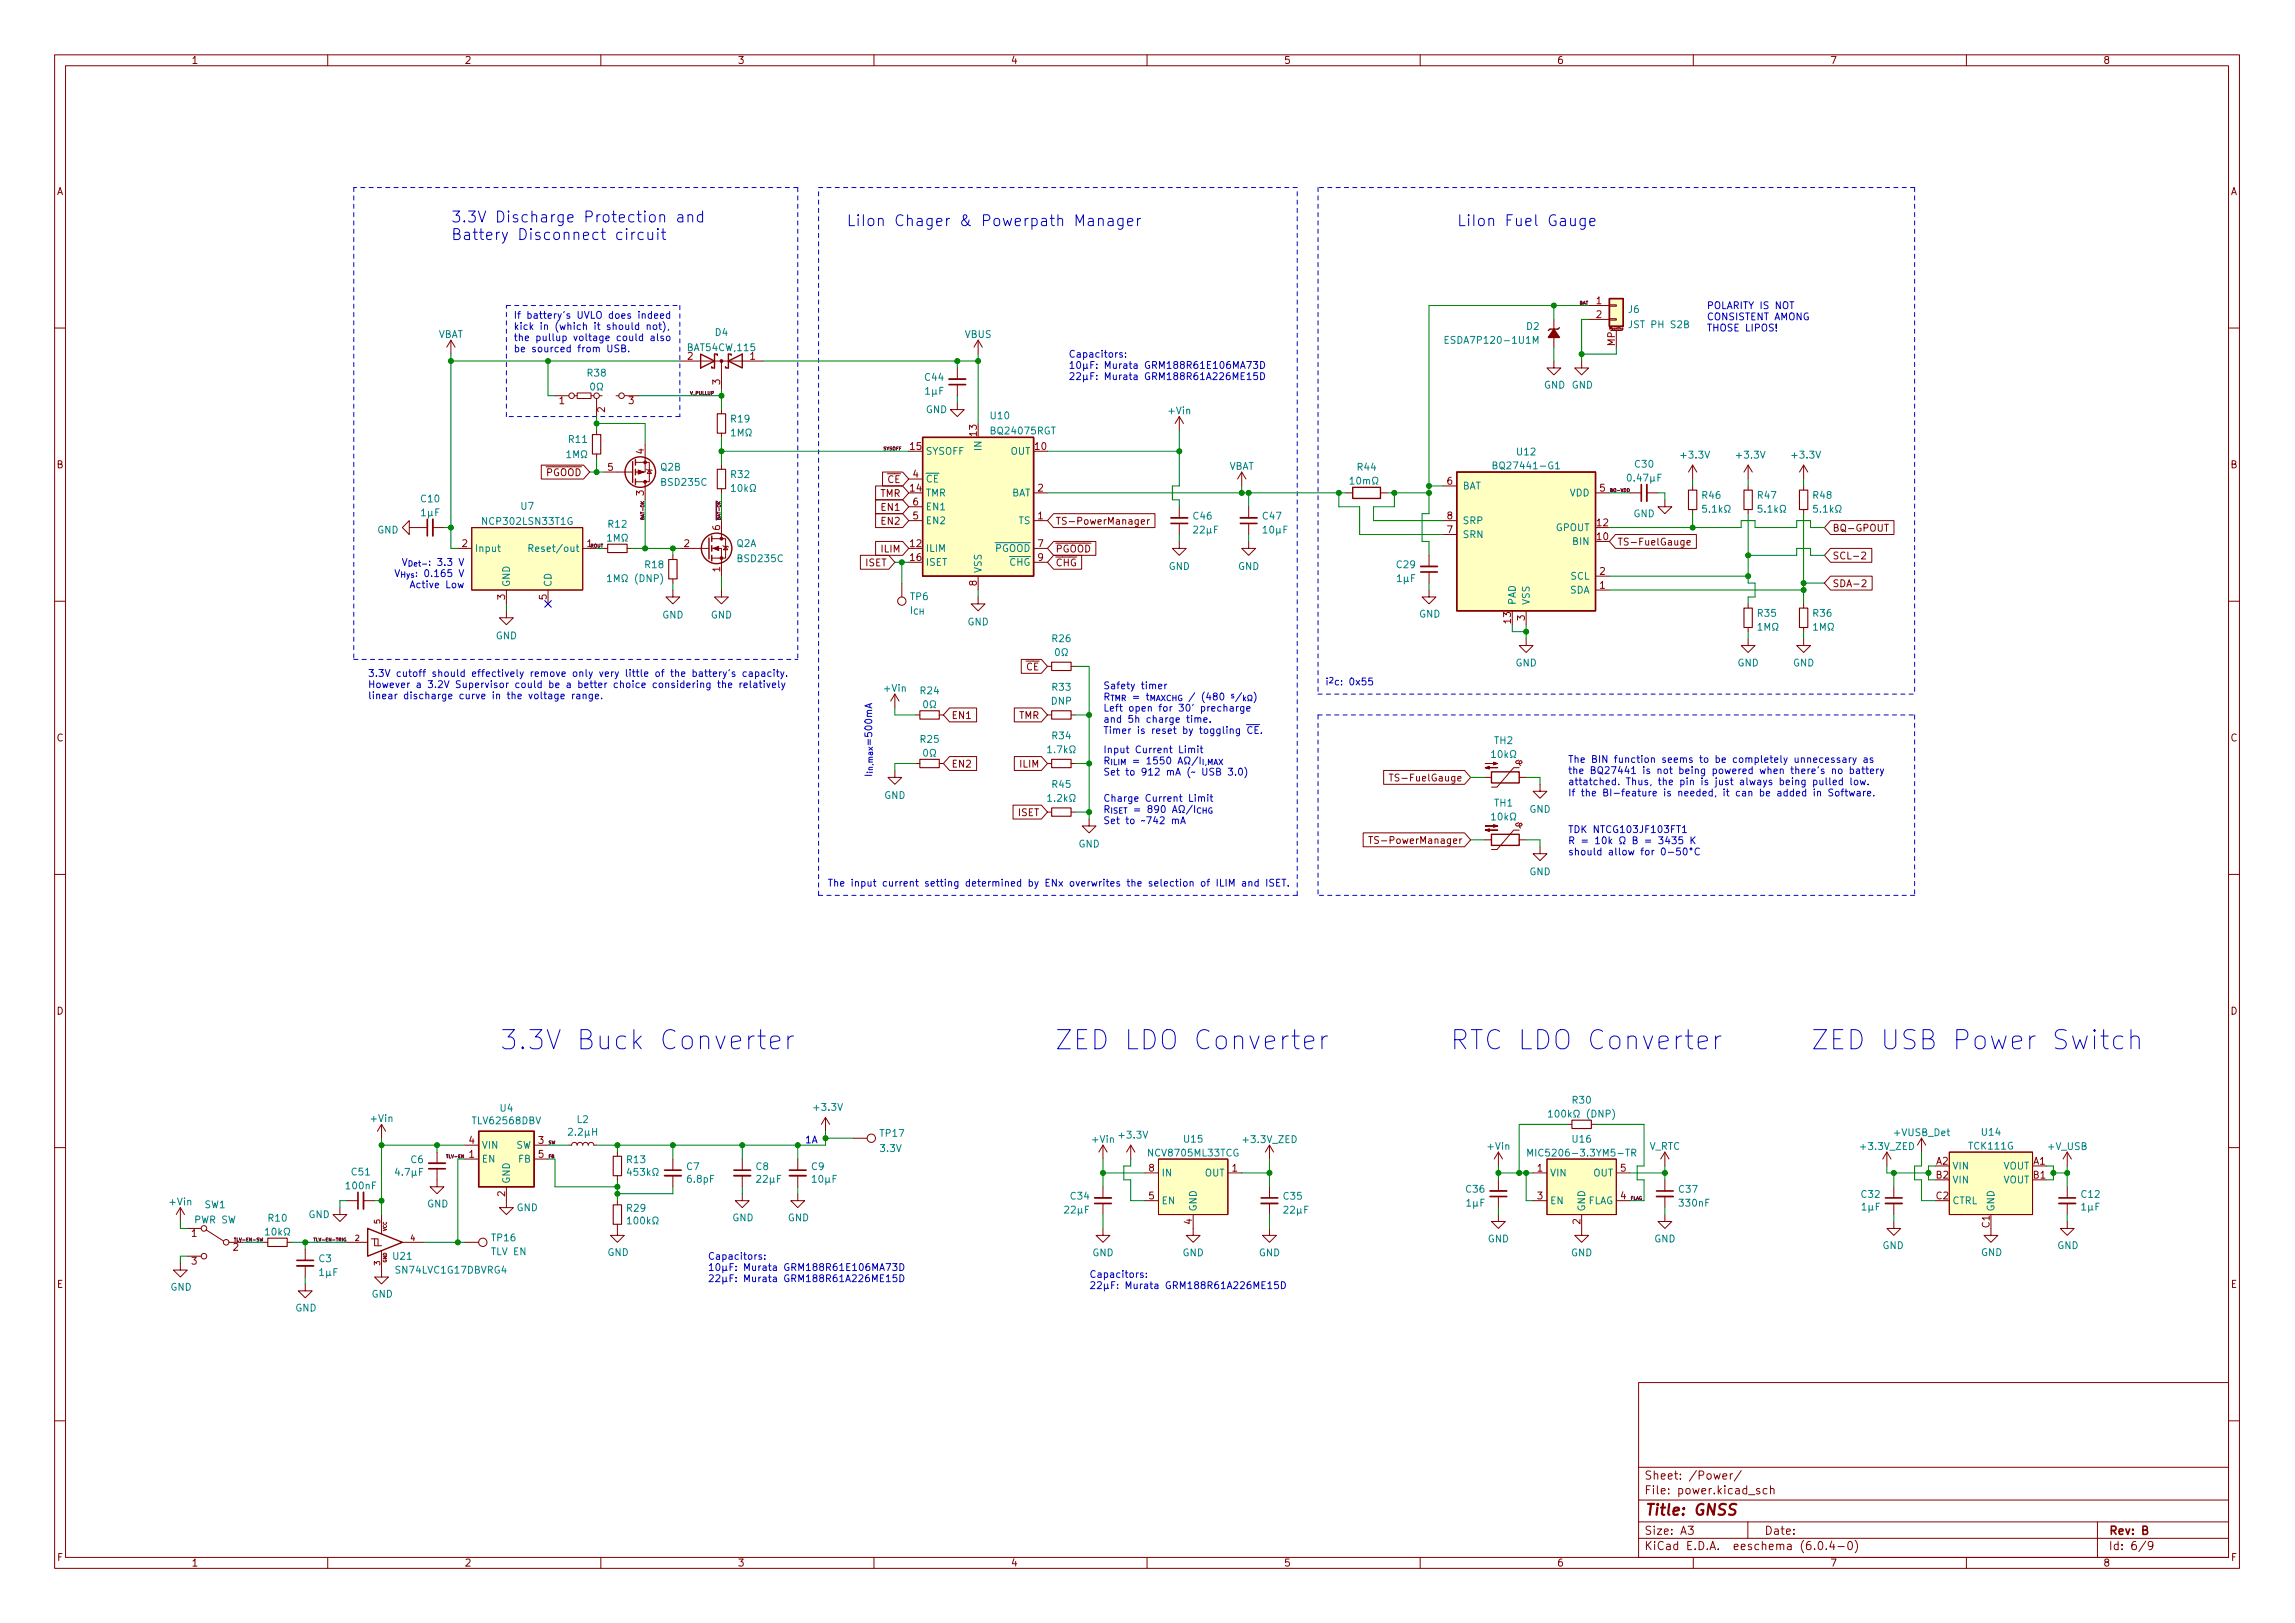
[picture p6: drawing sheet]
<svg xmlns="http://www.w3.org/2000/svg" width="420mm" height="297mm" viewBox="0 0 420 297" stroke-linecap="round" stroke-linejoin="round" font-family="sans-serif">
<defs><g id="words">
<g font-size="4.9" fill="#0000c2">
<text x="91.4" y="192.1">3.3V Buck Converter</text>
<text x="193" y="192.1">ZED LDO Converter</text>
<text x="265.4" y="192.1">RTC LDO Converter</text>
<text x="331.5" y="192.1">ZED USB Power Switch</text>
</g>
<g font-size="2.8" fill="#0000c2">
<text x="82.5" y="40.7">3.3V Discharge Protection and</text>
<text x="154.9" y="41.4">LiIon Chager &amp; Powerpath Manager</text>
<text x="266.7" y="41.4">LiIon Fuel Gauge</text>
<text x="82.5" y="43.9">Battery Disconnect circuit</text>
</g>
<text font-size="2.8" fill="#840000" x="301" y="277.3">Title: GNSS</text>
<g font-size="2.1" fill="#840000">
<text x="301" y="273.5">File: power.kicad_sch</text>
<text x="301" y="270.8">Sheet: /Power/</text>
<text x="301" y="280.9">Size: A3</text>
<text x="323" y="280.9">Date:</text>
<text x="386" y="280.9">Rev: B</text>
<text x="301" y="283.7">KiCad E.D.A. eeschema (6.0.4-0)</text>
<text x="386" y="283.7">Id: 6/9</text>
</g>
<g font-size="1.8" fill="#840000">
<text x="35" y="11.7">1</text>
<text x="85" y="11.7">2</text>
<text x="135" y="11.7">3</text>
<text x="185" y="11.7">4</text>
<text x="235" y="11.7">5</text>
<text x="285" y="11.7">6</text>
<text x="335" y="11.7">7</text>
<text x="385" y="11.7">8</text>
<text x="10.3" y="35.7">A</text>
<text x="408.3" y="35.7">A</text>
<text x="292.2" y="55.7">1</text>
<text x="292.2" y="58.2">2</text>
<text x="125.9" y="65.8">2</text>
<text x="137.3" y="65.8">1</text>
<text x="295.7" y="63.3" transform="rotate(-90 295.7 63.3)">MP</text>
<text x="131.8" y="70.4" transform="rotate(-90 131.8 70.4)">3</text>
<text x="102.4" y="74">1</text>
<text x="110.7" y="75.5" transform="rotate(-90 110.7 75.5)">2</text>
<text x="115.1" y="74">3</text>
<text x="117.9" y="83.1" transform="rotate(-90 117.9 83.1)">4</text>
<text x="166.7" y="82.3">15</text>
<text x="178.8" y="79.8" transform="rotate(-90 178.8 79.8)">13</text>
<text x="189.5" y="82.3">10</text>
<text x="10.3" y="85.7">B</text>
<text x="98.6" y="87.1">~{PGOOD}</text>
<text x="111.3" y="86.1">5</text>
<text x="161.1" y="88.4">~{CE}</text>
<text x="166.7" y="90">14</text>
<text x="167.1" y="87.4">4</text>
<text x="190" y="90">2</text>
<text x="264.9" y="88.7">6</text>
<text x="292.9" y="90">5</text>
<text x="408.3" y="85.7">B</text>
<text x="117.9" y="90.7" transform="rotate(-90 117.9 90.7)">3</text>
<text x="161.1" y="90.9">TMR</text>
<text x="161.5" y="93.5">EN1</text>
<text x="167.1" y="95">5</text>
<text x="167.1" y="92.5">6</text>
<text x="190" y="95">1</text>
<text x="264.9" y="95">8</text>
<text x="84.6" y="100.1">2</text>
<text x="125.2" y="100.1">2</text>
<text x="131.8" y="97" transform="rotate(-90 131.8 97)">6</text>
<text x="161.4" y="101.1">ILIM</text>
<text x="161.5" y="96">EN2</text>
<text x="166.7" y="100.1">12</text>
<text x="190" y="100.1">7</text>
<text x="193.2" y="96">TS-PowerManager</text>
<text x="193.2" y="101.1">~{PGOOD}</text>
<text x="264.9" y="97.6">7</text>
<text x="292.4" y="98.8">10</text>
<text x="292.4" y="96.3">12</text>
<text x="296.1" y="99.8">TS-FuelGauge</text>
<text x="335.4" y="97.3">BQ-GPOUT</text>
<text x="131.8" y="104.7" transform="rotate(-90 131.8 104.7)">1</text>
<text x="158.5" y="103.6">ISET</text>
<text x="166.7" y="102.7">16</text>
<text x="178.8" y="107.2" transform="rotate(-90 178.8 107.2)">8</text>
<text x="190" y="102.7">9</text>
<text x="193.2" y="103.6">~{CHG}</text>
<text x="292.9" y="107.7">1</text>
<text x="292.9" y="105.2">2</text>
<text x="335.4" y="107.4">SDA-2</text>
<text x="335.4" y="102.4">SCL-2</text>
<text x="92.5" y="109.7" transform="rotate(-90 92.5 109.7)">3</text>
<text x="100.1" y="109.7" transform="rotate(-90 100.1 109.7)">5</text>
<text x="279.1" y="113.6" transform="rotate(-90 279.1 113.6)">3</text>
<text x="276.6" y="114.1" transform="rotate(-90 276.6 114.1)">13</text>
<text x="186.5" y="122.7">~{CE}</text>
<text x="174.1" y="131.6">EN1</text>
<text x="186.5" y="131.6">TMR</text>
<text x="10.3" y="135.7">C</text>
<text x="408.3" y="135.7">C</text>
<text x="174.1" y="140.5">EN2</text>
<text x="186.8" y="140.5">ILIM</text>
<text x="255.8" y="143">TS-FuelGauge</text>
<text x="186.4" y="149.4">ISET</text>
<text x="252.4" y="154.4">TS-PowerManager</text>
<text x="10.3" y="185.7">D</text>
<text x="408.3" y="185.7">D</text>
<text x="85.9" y="209.3">4</text>
<text x="98.6" y="209.3">3</text>
<text x="85.9" y="211.9">1</text>
<text x="98.6" y="211.9">5</text>
<text x="210.3" y="214.4">8</text>
<text x="225.6" y="214.4">1</text>
<text x="281.4" y="214.4">1</text>
<text x="296.7" y="214.4">5</text>
<text x="354.5" y="213.1">A2</text>
<text x="354.5" y="215.7">B2</text>
<text x="372.2" y="213.1">A1</text>
<text x="372.2" y="215.7">B1</text>
<text x="92.5" y="219" transform="rotate(-90 92.5 219)">2</text>
<text x="138.7" y="216.4">þÿ 2 2 µ F</text>
<text x="210.3" y="219.5">5</text>
<text x="281.4" y="219.5">3</text>
<text x="296.7" y="219.5">4</text>
<text x="354.5" y="219.5">C2</text>
<text x="35.1" y="226.4">1</text>
<text x="218.2" y="224" transform="rotate(-90 218.2 224)">4</text>
<text x="289.3" y="224" transform="rotate(-90 289.3 224)">2</text>
<text x="364.2" y="224.7" transform="rotate(-90 364.2 224.7)">C1</text>
<text x="35.1" y="231.4">3</text>
<text x="42.7" y="228.9">2</text>
<text x="10.4" y="235.7">E</text>
<text x="408.4" y="235.7">E</text>
<text x="10.4" y="285.7">F</text>
<text x="35" y="286.7">1</text>
<text x="85" y="286.7">2</text>
<text x="135" y="286.7">3</text>
<text x="185" y="286.7">4</text>
<text x="235" y="286.7">5</text>
<text x="285" y="286.7">6</text>
<text x="335" y="286.7">7</text>
<text x="385" y="286.7">8</text>
<text x="408.4" y="285.7">F</text>
</g>
<g font-size="1.8" fill="#0000c2">
<text x="94" y="58.3">If battery's UVLO does indeed</text>
<text x="312.4" y="56.6">POLARITY IS NOT</text>
<text x="312.4" y="58.6">CONSISTENT AMONG</text>
<text x="94" y="60.4">kick in (which it should not),</text>
<text x="94" y="62.4">the pullup voltage could also</text>
<text x="94" y="64.5">be sourced from USB.</text>
<text x="195.6" y="65.4">Capacitors:</text>
<text x="312.4" y="60.6">THOSE LIPOS!</text>
<text x="195.6" y="67.5">þÿ 1 0 µ F :</text>
<text x="195.6" y="69.5">þÿ 2 2 µ F :</text>
<text x="205.9" y="67.5">M u r a t a</text>
<text x="205.9" y="69.5">M u r a t a</text>
<text x="215.3" y="67.5">G R M 1 8 8 R 6 1 E 1 0 6 M A 7 3 D</text>
<text x="215.3" y="69.5">G R M 1 8 8 R 6 1 A 2 2 6 M E 1 5 D</text>
<text x="71.1" y="105.6">V_{Hys}: 0.165 V</text>
<text x="72.9" y="103.5">V_{Det-}: 3.3 V</text>
<text x="75.8" y="107.6">Active Low</text>
<text x="67.3" y="123.9">3.3V cutoff should effectively remove only very little of the battery's capacity.</text>
<text x="67.3" y="125.9">However a 3.2V Supervisor could be a better choice considering the relatively</text>
<text x="242.6" y="125.4">i^{2}c: 0x55</text>
<text x="67.3" y="128">linear discharge curve in the voltage range.</text>
<text x="201.9" y="126.1">Safety timer</text>
<text x="201.9" y="128.2">þÿ R _ { T M R }</text>
<text x="201.9" y="130.2">Left open for 30' precharge</text>
<text x="216" y="128.2">=</text>
<text x="218.5" y="128.2">t _ { M A X C H G }</text>
<text x="192.6" y="137.8">þÿ 1 . 7 k © Input Current Limit</text>
<text x="201.9" y="132.3">and 5h charge time.</text>
<text x="201.9" y="134.3">Timer is reset by toggling ~{CE}.</text>
<text x="159.7" y="142.3" transform="rotate(-90 159.7 142.3)">I_{in,max}=500mA</text>
<text x="201.9" y="139.9">þÿ R _ { I L I M }</text>
<text x="201.9" y="141.9">Set to 912 mA (~ USB 3.0)</text>
<text x="216.1" y="139.9">=</text>
<text x="218.6" y="139.9">1 5 5 0</text>
<text x="287" y="139.6">The BIN function seems to be completely unnecessary as</text>
<text x="287" y="141.6">the BQ27441 is not being powered when there's no battery</text>
<text x="287" y="143.7">attatched. Thus, the pin is just always being pulled low.</text>
<text x="192.6" y="146.7">þÿ 1 . 2 k © Charge Current Limit</text>
<text x="201.9" y="148.8">þÿ R _ { I S E T }</text>
<text x="219.1" y="148.8">8 9 0</text>
<text x="287" y="145.7">If the BI-feature is needed, it can be added in Software.</text>
<text x="201.9" y="150.8">Set to ~742 mA</text>
<text x="287" y="152.4">TDK NTCG103JF103FT1</text>
<text x="287" y="154.5">þÿ R</text>
<text x="292.1" y="154.5">=</text>
<text x="294.6" y="154.5">1 0 k</text>
<text x="302.7" y="154.5">B</text>
<text x="305.4" y="154.5">=</text>
<text x="307.9" y="154.5">3 4 3 5</text>
<text x="287" y="156.5">þÿ s h o u l d</text>
<text x="298.5" y="156.5">a l l o w</text>
<text x="306" y="156.5">f o r</text>
<text x="163.5" y="162.2">The input current setting determined by ENx overwrites the selection of ILIM and ISET.</text>
<text x="147.3" y="209.2">1A</text>
<text x="129.5" y="230.5">Capacitors:</text>
<text x="129.5" y="232.6">þÿ 1 0 µ F :</text>
<text x="139.9" y="232.6">M u r a t a</text>
<text x="149.3" y="232.6">G R M 1 8 8 R 6 1 E 1 0 6 M A 7 3 D</text>
<text x="199.4" y="233.9">Capacitors:</text>
<text x="129.5" y="234.6">þÿ 2 2 µ F :</text>
<text x="139.9" y="234.6">M u r a t a</text>
<text x="149.3" y="234.6">G R M 1 8 8 R 6 1 A 2 2 6 M E 1 5 D</text>
<text x="199.4" y="235.9">þÿ 2 2 µ F :</text>
<text x="209.7" y="235.9">M u r a t a</text>
<text x="219.2" y="235.9">G R M 1 8 8 R 6 1 A 2 2 6 M E 1 5 D</text>
</g>
<g font-size="1.8" fill="#008484">
<text x="298.1" y="57.3">J6</text>
<text x="80.1" y="61.8">VBAT</text>
<text x="126.1" y="64.3">BAT54CW,115</text>
<text x="130.9" y="61.5">D4</text>
<text x="176.6" y="61.8">VBUS</text>
<text x="265.4" y="62.9">ESDA7P120-1U1M</text>
<text x="279.5" y="60.4">D2</text>
<text x="298.6" y="60">JST PH S2B</text>
<text x="107.6" y="68.9">R38</text>
<text x="108.7" y="71.4">þÿ 0 ©</text>
<text x="169.4" y="69.7">C44</text>
<text x="282.6" y="71.1">GND GND</text>
<text x="133.9" y="77.3">R19</text>
<text x="169.5" y="72.2">þÿ 1 µ F</text>
<text x="169.5" y="75.6">GND</text>
<text x="181.4" y="76.7">U10</text>
<text x="214" y="75.8">+Vin</text>
<text x="104.2" y="81">R11</text>
<text x="104.4" y="83.8">þÿ 1 M ©</text>
<text x="169.4" y="83.2">SYSOFF</text>
<text x="179.7" y="82.3" transform="rotate(-90 179.7 82.3)">IN</text>
<text x="181.6" y="79.5">BQ24075RGT</text>
<text x="185" y="83.2">OUT</text>
<text x="277.8" y="83.3">U12</text>
<text x="307.9" y="83.9">+3.3V</text>
<text x="318.1" y="83.9">+3.3V</text>
<text x="328.2" y="83.9">+3.3V</text>
<text x="120.9" y="86.1">Q2B</text>
<text x="121.2" y="88.9">BSD235C</text>
<text x="133.9" y="87.5">R32</text>
<text x="169.4" y="88.3">~{CE}</text>
<text x="224.9" y="86">VBAT</text>
<text x="248.2" y="88.7">þÿ 1 0 m ©</text>
<text x="248.6" y="86.1">R44</text>
<text x="267.7" y="89.6">BAT</text>
<text x="274.1" y="85.9">BQ27441-G1</text>
<text x="298.2" y="88.1">þÿ 0 . 4 7 µ F</text>
<text x="299.4" y="85.6">C30</text>
<text x="77.1" y="91.9">C10</text>
<text x="77.2" y="94.5">þÿ 1 µ F</text>
<text x="95.4" y="93.3">U7</text>
<text x="134.6" y="90">þÿ 1 0 k ©</text>
<text x="169.4" y="90.8">TMR</text>
<text x="169.4" y="95.9">EN2</text>
<text x="169.4" y="93.4">EN1</text>
<text x="185.1" y="90.8">BAT</text>
<text x="186.5" y="95.9">TS</text>
<text x="218.5" y="95.1">C46</text>
<text x="231.2" y="95.1">C47</text>
<text x="267.7" y="95.9">SRP</text>
<text x="287.4" y="90.8">VDD</text>
<text x="299" y="94.7">GND</text>
<text x="311.7" y="91.3">R46</text>
<text x="312.5" y="93.8">þÿ 5 . 1 k © þÿ 5 . 1 k © þÿ 5 . 1 k ©</text>
<text x="321.8" y="91.3">R47</text>
<text x="332" y="91.3">R48</text>
<text x="69" y="97.6">GND</text>
<text x="86.9" y="101">Input</text>
<text x="88.7" y="96.1">NCP302LSN33T1G</text>
<text x="98.1" y="101">Reset/out</text>
<text x="111.4" y="96.6">R12</text>
<text x="134.8" y="100.1">Q2A</text>
<text x="169.4" y="101">ILIM</text>
<text x="180.8" y="101">~{PGOOD}</text>
<text x="218.7" y="97.6">þÿ 2 2 µ F</text>
<text x="231.4" y="97.6">þÿ 1 0 µ F</text>
<text x="267.7" y="98.5">SRN</text>
<text x="284.8" y="97.2">GPOUT</text>
<text x="288" y="99.7">BIN</text>
<text x="93.3" y="107.5" transform="rotate(-90 93.3 107.5)">GND</text>
<text x="101" y="107.5" transform="rotate(-90 101 107.5)">CD</text>
<text x="112.4" y="106.5">þÿ 1 M ©</text>
<text x="118.1" y="104">R18</text>
<text x="135.2" y="102.9">BSD235C</text>
<text x="169.4" y="103.5">ISET</text>
<text x="179.7" y="104.9" transform="rotate(-90 179.7 104.9)">VSS</text>
<text x="183.4" y="103.5">~{CHG}</text>
<text x="213.9" y="104.3">GND</text>
<text x="226.6" y="104.3">GND</text>
<text x="255.8" y="104">C29</text>
<text x="255.8" y="106.5">þÿ 1 µ F</text>
<text x="287.5" y="106.1">SCL</text>
<text x="121.2" y="113.2">GND</text>
<text x="130.1" y="113.2">GND</text>
<text x="165.2" y="112.4">I_{CH}</text>
<text x="166.7" y="109.8">TP6</text>
<text x="259.8" y="113">GND</text>
<text x="277.5" y="110.8" transform="rotate(-90 277.5 110.8)">PAD</text>
<text x="280" y="110.8" transform="rotate(-90 280 110.8)">VSS</text>
<text x="287.4" y="108.6">SDA</text>
<text x="321.8" y="112.9">R35</text>
<text x="332" y="112.9">R36</text>
<text x="90.7" y="117">GND</text>
<text x="177.1" y="114.5">GND</text>
<text x="192.7" y="117.5">R26</text>
<text x="277.4" y="122">GND</text>
<text x="318.1" y="122">GND</text>
<text x="328.2" y="122">GND</text>
<text x="161.9" y="126.6">+Vin</text>
<text x="168.6" y="127">R24</text>
<text x="192.4" y="128.9">DNP</text>
<text x="192.7" y="126.4">R33</text>
<text x="168.6" y="135.9">R25</text>
<text x="192.7" y="135.3">R34</text>
<text x="273.6" y="136.2">TH2</text>
<text x="273.8" y="138.7">þÿ 1 0 k ©</text>
<text x="161.9" y="146.2">GND</text>
<text x="192.7" y="144.2">R45</text>
<text x="273.6" y="147.6">TH1</text>
<text x="280" y="148.7">GND</text>
<text x="197.4" y="155.1">GND</text>
<text x="273.8" y="150.1">þÿ 1 0 k ©</text>
<text x="280" y="160.2">GND</text>
<text x="91.6" y="203.4">U4</text>
<text x="149.2" y="203.3">+3.3V</text>
<text x="287.9" y="202">R30</text>
<text x="68" y="205.3">+Vin</text>
<text x="86.7" y="205.8">TLV62568DBV</text>
<text x="104.3" y="207.8">þÿ 2 . 2 µ H</text>
<text x="105.6" y="205.5">L2</text>
<text x="161.2" y="208">TP17</text>
<text x="200" y="209.2">+Vin</text>
<text x="205.1" y="208.4">+3.3V</text>
<text x="216.8" y="209.1">U15</text>
<text x="227.8" y="209.2">+3.3V_ZED</text>
<text x="284.9" y="204.5">þÿ 1 0 0 k ©</text>
<text x="287.9" y="209.1">U16</text>
<text x="346.9" y="207.9">+VUSB_Det</text>
<text x="362.9" y="207.8">U14</text>
<text x="64.4" y="215.1">C51</text>
<text x="72.6" y="215.2">þÿ 4 . 7 µ F</text>
<text x="75.2" y="212.9">C6</text>
<text x="88.1" y="212.8">EN</text>
<text x="88.1" y="210.2">VIN</text>
<text x="94.4" y="210.2">SW</text>
<text x="94.9" y="212.8">FB</text>
<text x="114.8" y="212.9">R13</text>
<text x="115.7" y="215.2">þÿ 4 5 3 k ©</text>
<text x="125.7" y="214.1">C7</text>
<text x="138.4" y="214.1">C8</text>
<text x="148.6" y="214.1">C9</text>
<text x="161.2" y="210.8">3.3V</text>
<text x="210.5" y="211.6">NCV8705ML33TCG</text>
<text x="212.6" y="215.3">IN</text>
<text x="220.5" y="215.3">OUT</text>
<text x="272.4" y="210.4">+Vin</text>
<text x="281.2" y="211.6">MIC5206-3.3YM5-TR</text>
<text x="283.7" y="215.3">VIN</text>
<text x="291.7" y="215.3">OUT</text>
<text x="301.9" y="210.4">V_RTC</text>
<text x="340.8" y="210.5">+3.3V_ZED</text>
<text x="357.4" y="214">VIN</text>
<text x="360.5" y="210.4">TCK111G</text>
<text x="366.7" y="214">VOUT</text>
<text x="375" y="210.5">+V_USB</text>
<text x="31.1" y="220.6">+Vin</text>
<text x="37.5" y="221.1">SW1</text>
<text x="63.5" y="217.7">100nF</text>
<text x="78.2" y="221">GND</text>
<text x="93.3" y="216.7" transform="rotate(-90 93.3 216.7)">GND</text>
<text x="94.6" y="221.7">GND</text>
<text x="114.8" y="221.8">R29</text>
<text x="125.9" y="216.4">6.8pF</text>
<text x="148.8" y="216.4">þÿ 1 0 µ F</text>
<text x="196.1" y="219.5">C34</text>
<text x="212.6" y="220.4">EN</text>
<text x="219.1" y="221.8" transform="rotate(-90 219.1 221.8)">GND</text>
<text x="235" y="219.6">C35</text>
<text x="268.5" y="218.3">C36</text>
<text x="268.5" y="220.8">þÿ 1 µ F</text>
<text x="283.7" y="220.4">EN</text>
<text x="290.2" y="221.8" transform="rotate(-90 290.2 221.8)">GND</text>
<text x="290.6" y="220.4">FLAG</text>
<text x="307.4" y="218.3">C37</text>
<text x="307.6" y="220.8">330nF</text>
<text x="340.8" y="219.2">C32</text>
<text x="340.9" y="221.5">þÿ 1 µ F</text>
<text x="357.4" y="216.6">VIN</text>
<text x="357.4" y="220.4">CTRL</text>
<text x="365.1" y="221.8" transform="rotate(-90 365.1 221.8)">GND</text>
<text x="366.7" y="216.6">VOUT</text>
<text x="381.1" y="219.2">C12</text>
<text x="381.1" y="221.5">þÿ 1 µ F</text>
<text x="35.6" y="223.9">PWR SW</text>
<text x="49.2" y="223.6">R10</text>
<text x="56.5" y="222.9">GND</text>
<text x="90.1" y="227.2">TP16</text>
<text x="115.7" y="224.1">þÿ 1 0 0 k ©</text>
<text x="134.1" y="223.5">GND</text>
<text x="144.2" y="223.5">GND</text>
<text x="195" y="222.1">þÿ 2 2 µ F</text>
<text x="235.2" y="222.1">þÿ 2 2 µ F</text>
<text x="272.4" y="227.4">GND</text>
<text x="302.8" y="227.4">GND</text>
<text x="58.4" y="231">C3</text>
<text x="58.5" y="233.5">þÿ 1 µ F</text>
<text x="72" y="230.5">U21</text>
<text x="72.7" y="233.1">SN74LVC1G17DBVRG4</text>
<text x="90" y="229.7">TLV EN</text>
<text x="111.2" y="229.9">GND</text>
<text x="200" y="229.9">GND</text>
<text x="216.5" y="229.9">GND</text>
<text x="230.4" y="229.9">GND</text>
<text x="287.6" y="229.9">GND</text>
<text x="344.6" y="228.6">GND</text>
<text x="362.7" y="229.9">GND</text>
<text x="376.6" y="228.6">GND</text>
<text x="31.2" y="236.2">GND</text>
<text x="68" y="237.5">GND</text>
<text x="54" y="240">GND</text>
</g>
<g font-size="1.8">
<text x="107.5" y="100.1">1</text>
<text x="49.3" y="226.1">þÿ 1 0 k ©</text>
</g>
<g font-size="1.4" fill="#840000">
<text x="65" y="227.1">2</text>
<text x="69.6" y="224" transform="rotate(-90 69.6 224)">5</text>
<text x="75.2" y="227.1">4</text>
<text x="69.6" y="231.6" transform="rotate(-90 69.6 231.6)">3</text>
</g>
<g font-size=".8">
<text x="289.1" y="55.8">BAT</text>
<text x="126.4" y="72.3">V_PULLUP</text>
<text x="161.8" y="82.4">SYSOFF</text>
<text x="117.9" y="95.3" transform="rotate(-90 117.9 95.3)">BAT-OK</text>
<text x="131.9" y="95.3" transform="rotate(-90 131.9 95.3)">~{BAT-OK}</text>
<text x="294.6" y="90">BQ-VDD</text>
<text x="100.3" y="209.4">SW</text>
<text x="298.4" y="219.6">FLAG</text>
<text x="43.6" y="227.2">TLV-EN-SW</text>
<text x="58.2" y="227.2">TLV-EN-TRIG</text>
</g>
<g font-size=".8" fill="#008400">
<text x="108.1" y="100.2">ROUT</text>
<text x="82.1" y="212">TLV-EN</text>
<text x="100.3" y="212">FB</text>
</g>
<g font-size=".8" fill="#840000">
<text x="70.8" y="225.3" transform="rotate(-90 70.8 225.3)">VCC</text>
<text x="70.8" y="231.1" transform="rotate(-90 70.8 231.1)">GND</text>
</g>
<text font-size=".5" fill="#840000" x="294.7" y="60.3">Mounting</text>
</g></defs>
<g fill="none" stroke="#840000" stroke-width=".18">
<path d="M10 10h400v277h-400zM12 12h396v273h-396zM60 10v2M110 10v2M160 10v2M210 10v2M260 10v2M310 10v2M360 10v2M284.5 58.5v5M290.8 55.9h3.8M290.8 58.5h3.8"/>
<path d="M294.6 58.3h1.3v.3h-1.3zM294.6 55.8h1.3v.2h-1.3zM10 60h2M82.5 62.3l-.7 1.2M82.5 62.3v2.5M82.5 62.3l.8 1.2M101.6 72.4h2.5M105.2 72.4h.5M105.7 71.9h2.5v1h-2.5zM108.2 72.4h.5M109.2 72.9v3.3M109.2 78.8v.7"/>
<path d="M114.3 72.4h2.5M124.5 66.1h15.2M132.1 66.1v5.1M132.1 75v.7M132.1 79.3v.7M175.3 73.7v1.3h1.2l-1.2 1.2-1.3-1.2h1.3M175.3 67.3v2.1M179.1 62.3l-.8 1.2M179.1 62.3v2.5M179.1 62.3l.7 1.2M215.9 76.2l-.8 1.3M215.9 76.2v2.6"/>
<path d="M215.9 76.2l.8 1.3M284.5 66.1v1.2h1.2l-1.2 1.3-1.3-1.3h1.3M289.6 66.1v1.2h1.2l-1.2 1.3-1.3-1.3h1.3M294.9 60.5h2M295.9 60.5v3M297.1 60.3l-.2-.1 .1-.2h.1v.3l-.2 .1M408 60h2M74.9 96.6v-1.3l-1.2 1.3 1.2 1.2v-1.2h3.3M79.2 96.6h2.1M86.4 96.6h20.3v11.4h-20.3zM99.1 85.1h7.7l1.1 1.3-1.1 1.3h-7.7zM110.5 86.4h5.3"/>
<path d="M116.3 84.6h2.6v3.6h-2.6M118.1 81.3v5.1h-1.8M118.1 88.3v3.2M118.4 85.9l.1 .1h.8l.1 .1M118.9 86l.4 .7h-.8zM130.3 98.6h2.5v3.5h-2.5M132.1 85.1v.8M132.1 89.4v.8M132.1 95.3v3.2M132.3 99.9l.2 .1h.7l.1 .1M132.8 100l.4 .6h-.7zM160.3 99.1h5l1.1 1.3-1.1 1.2h-5z"/>
<path d="M160.3 94h5l1.1 1.3-1.1 1.3h-5zM160.3 88.9h5l1.1 1.3-1.1 1.3h-5zM160.3 91.5h5l1.1 1.2-1.1 1.3h-5zM161.6 86.4h3.7l1.1 1.3-1.1 1.2h-3.7zM166.4 95.3h2.5M166.4 87.7h2.5M166.4 92.7h2.5M189.2 90.2h2.6M189.2 95.3h2.6M192.9 94h18.5v2.6h-18.5l-1.1-1.3zM192.9 99.1h7.7v2.5h-7.7l-1.1-1.2zM208.9 95.5l.6-.1v-.2l-.4-.1-.2 .2 .1 .6h.5"/>
<path d="M210.1 95.1v.9M210.5 95.1l-.4 .2M215.9 99.1v1.3h1.3l-1.3 1.2-1.3-1.2h1.3M215.9 92.7v2.1M215.9 95.8v2M227.3 86.4l-.7 1.3M227.3 86.4v2.5M227.3 86.4l.8 1.3M228.6 99.1v1.3h1.3l-1.3 1.2-1.3-1.2h1.3M228.6 92.7v2.1M228.6 95.8v2M246.4 90.2h1.2"/>
<path d="M252.7 90.2h1.3M264.2 88.9h2.5M264.2 97.8h2.5M264.2 95.3h2.5M292.1 90.2h2.5M295.8 97.8h14.8v2.6h-14.8l-1.2-1.3zM298.4 90.2h2.1M301.5 90.2h2M304.8 91.5v1.2h1.3l-1.3 1.3-1.3-1.3h1.3M308.3 98.9v1l-.2 .3-.3-.1M308.3 99l-.4-.1-.2 .3 .1 .5h.5M308.8 99.3l.7-.1-.1-.2-.4-.1-.2 .2 .1 .6h.5"/>
<path d="M309.9 85.1l-.8 1.3M309.9 85.1v2.6M309.9 88.9v.8M309.9 93.3v.7M309.9 85.1l.7 1.3M320 85.1v2.6M320 88.9v.8M320 85.1l-.7 1.3M320 85.1l.8 1.3M330.2 85.1l-.8 1.3M330.2 85.1v2.6M330.2 88.9v.8"/>
<path d="M330.2 85.1l.8 1.3M335.1 95.3h11.6v2.5h-11.6l-1.1-1.2zM345 96h.7M10 110h2M83.8 100.4h2.6M92.7 111.8v1.3h1.3l-1.3 1.2-1.3-1.2h1.3M92.7 108v2.5M100.3 108v2.5M106.7 100.4h2.5M110.5 100.4h.8M114.8 100.4h.8M123.2 108v1.3h1.3l-1.3 1.2-1.3-1.2h1.3"/>
<path d="M123.2 101.6v.8M123.2 106v.7M124.5 100.4h5.3M130.3 100.4h1.8v5M132.1 108v1.3h1.2l-1.2 1.2-1.3-1.2h1.3M157.5 101.6h5.2l1.1 1.3-1.1 1.3h-5.2zM165.1 106.7v2.6M179.1 109.3v1.2h1.2l-1.2 1.3-1.3-1.3h1.3M179.1 105.4v2.6M189.2 100.4h2.6M189.2 102.9h2.6M192.9 101.6h5.1v2.6h-5.1l-1.1-1.3z"/>
<path d="M261.6 108v1.3h1.3l-1.3 1.2-1.3-1.2h1.3M261.6 101.6v2.1M279.4 116.9v1.2h1.3l-1.3 1.3-1.3-1.3h1.3M279.4 111.8v2.5M292.1 108h2.5M292.1 105.4h2.5M320 116.9v1.2h1.3l-1.3 1.3-1.2-1.3h1.2M320 110.5v.8M320 114.8v.8M330.2 116.9v1.2h1.3l-1.3 1.3-1.3-1.3h1.3M330.2 110.5v.8M330.2 114.8v.8"/>
<path d="M335.1 105.4h7.6v2.6h-7.6l-1.1-1.3zM335.1 100.4h7.6v2.5h-7.6l-1.1-1.3zM340.8 101.2l.5-.2 .3 .4-.8 .9h.8M340.9 106.2l.5-.1 .2 .4-.8 .9h.8M408 110h2M163.8 127l-.7 1.3M163.8 127v2.6M163.8 127l.8 1.3M167.6 130.8h.8M167.6 139.7h.8M172 130.8h.7M172 139.7h.7"/>
<path d="M173.8 138.5h5v2.5h-5l-1.1-1.3zM173.8 129.6h5v2.5h-5l-1.1-1.3zM185.7 138.5h5l1.1 1.2-1.1 1.3h-5zM185.7 129.6h5l1.1 1.2-1.1 1.3h-5zM187 120.7h3.7l1.1 1.3-1.1 1.2h-3.7zM191.8 122h.7M191.8 130.8h.7M191.8 139.7h.7M196.1 122h.7M196.1 130.8h.7M196.1 139.7h.7M277.5 139.5l.2 .2h.8l.1-.2"/>
<path d="M278.1 139.5v.3l.3 .3M163.8 141v1.3h1.3l-1.3 1.2-1.2-1.2h1.2M185.5 147.4h5.2l1.1 1.2-1.1 1.3h-5.2zM191.8 148.6h.7M196.1 148.6h.7M199.4 149.9v1.3h1.3l-1.3 1.2-1.3-1.2h1.3M249.6 152.4h18.5l1.1 1.3-1.1 1.3h-18.5zM250.6 153.1h.7M250.9 153.1v1.3M252.4 153.2l-.5-.1-.3 .2 .2 .3 .5 .3v.4l-.2 .1-.5-.1M253.3 141h14.8l1.1 1.3-1.1 1.2h-14.8zM254.3 141.7h.7"/>
<path d="M254.7 141.7v1.2M271.8 153.7h1.2M271.8 142.3h1.2M277.5 150.9l.2 .3h.8l.1-.3M278.1 150.9v.4l.3 .2M278.1 151.9h-1l-3 3.6h-1.1M278.1 140.5h-1l-3 3.6h-1.1M278.1 153.7h1.3M278.1 142.3h1.3M281.9 155v1.2h1.3l-1.3 1.3-1.2-1.3h1.2M281.9 143.5v1.3h1.3l-1.3 1.3-1.2-1.3h1.2M10 160h2"/>
<path d="M408 160h2M10 210h2M63.5 219.7h2M66.5 219.7h2.1M69.8 205.8v2.5M69.8 205.8l-.7 1.2M69.8 205.8l.8 1.2M80 215.9v1.3h1.3l-1.3 1.3-1.3-1.3h1.3M80 210.9v2M85.1 209.6h2.5M85.1 212.1h2.5M92.7 217.2v3.8h1.3l-1.3 1.3-1.3-1.3h1.3"/>
<path d="M97.8 209.6h2.5M97.8 212.1h2.5M104.1 209.6h.5l.2-.4 .4-.1 .3 .1 .2 .4 .1-.3 .3-.2 .4 .1 .2 .4 .2-.4 .4-.1 .3 .2 .1 .3 .1-.4 .4-.1 .4 .1 .1 .4h.5M113 210.9v.7M113 215.2v.7M113 219.7v.8M123.2 212.1v2.1M123.2 215.2v2M135.9 218.5v1.2h1.3l-1.3 1.3-1.3-1.3h1.3M135.9 212.1v2.1M135.9 215.2v2M146 218.5v1.2h1.3l-1.3 1.3-1.2-1.3h1.2"/>
<path d="M146 212.1v2.1M151.1 204.5l-.7 1.3M151.1 204.5v2.5M151.1 204.5l.8 1.3M156.2 208.3h2.5M201.9 209.6l-.7 1.3M201.9 209.6v2.5M201.9 217.2v2M201.9 209.6l.8 1.3M207 209.6l-.8 1.3M207 209.6v2.5M207 209.6l.8 1.3"/>
<path d="M209.5 214.7h2.6M209.5 219.7h2.6M212.1 212.1h12.7v10.2h-12.7zM224.8 214.7h2.5M232.4 209.6l-.8 1.3M232.4 209.6v2.5M232.4 217.2v2M232.4 209.6l.8 1.3M274.3 210.9v2.5M274.3 215.9v2.1M274.3 210.9l-.7 1.2M274.3 210.9l.8 1.2"/>
<path d="M280.7 214.7h2.5M280.7 219.7h2.5M283.2 212.1h12.7v10.2h-12.7zM287 205.8h.8M291.3 205.8h.8M295.9 214.7h2.5M295.9 219.7h2.5M304.8 210.9v2.5M304.8 215.9v2.1M304.8 219v2M304.8 210.9l-.8 1.2M304.8 210.9l.8 1.2"/>
<path d="M345.4 210.9l.8 1.2M345.4 210.9v2.5M345.4 210.9l-.7 1.2M346.7 217.2v2M351.8 208.3l.8 1.3M351.8 208.3v2.6M351.8 208.3l-.8 1.3M356.9 210.9h15.2v11.4h-15.2zM378.5 210.9l-.8 1.2M378.5 210.9v2.5M378.5 217.2v2M378.5 210.9l.7 1.2"/>
<path d="M408 210h2M33 231.2v1.2h1.3l-1.3 1.3-1.3-1.3h1.3M33 221l-.7 1.3M33 221v2.6M33 221l.8 1.3M34.3 224.8h2.5M34.3 229.9h2.5M37.7 225.1l3.2 2M41.9 227.4h2.5M48.3 227.4h.7M52.6 227.4h.7M55.9 235v1.3h1.2l-1.2 1.2-1.3-1.2h1.3"/>
<path d="M55.9 228.6v2.1M55.9 231.7v2M62.2 221v1.3h1.3l-1.3 1.3-1.2-1.3h1.2M63.5 227.4h3.8M67.9 226.7h.7v1.3h1.2M68.6 226.7h.6v1.3M69.8 228.9v4.8h1.3l-1.3 1.3-1.2-1.3h1.2M69.8 222.3v3.5M73.7 227.4h3.8M85.1 227.4h2.5M113 224.1v2h1.3l-1.3 1.3-1.2-1.3h1.2M201.9 224.8v1.3h1.3l-1.3 1.3-1.2-1.3h1.2"/>
<path d="M218.4 222.3v3.8h1.3l-1.3 1.3-1.2-1.3h1.2M232.4 224.8v1.3h1.3l-1.3 1.3-1.3-1.3h1.3M232.4 220.3v2M274.3 222.3v1.3h1.3l-1.3 1.2-1.3-1.2h1.3M289.6 222.3v3.8h1.2l-1.2 1.3-1.3-1.3h1.3M304.8 222.3v1.3h1.3l-1.3 1.2-1.3-1.2h1.3M346.7 223.6v1.2h-1.3l1.3 1.3 1.3-1.3h-1.3M364.5 224.8v1.3h1.3l-1.3 1.3-1.3-1.3h1.3M378.5 223.6v1.2h1.2l-1.2 1.3-1.3-1.3h1.3M378.5 220.3v2M300 253h108v32h-108zM10 260h2"/>
<path d="M300 278.5h108M300 274.5h108M300 268.5h108M309.1 279.3h.9l-.5 .6 .4 .1v.7l-.2 .1h-.4l-.2-.1M315.4 270.2l.7-.1v-.3l-.5-.1-.2 .2 .1 .7h.6M316.8 269.7v1M317.2 269.7l-.3 .1-.1 .2M318.8 269.1l-1.3 2M320 278.5v3M322.1 272.5l-.3-.1-.2 .2v.2l.5 .2v.3h-.5M323.5 272.5l-.4-.1-.3 .3v.4l.1 .2h.6M324.1 272.6l.3-.2 .3 .1 .1 .9"/>
<path d="M324.1 271.9v1.5M384 278.5v6.5M408 260h2M60 285v2M110 285v2M160 285v2M210 285v2M260 285v2M300 281.5h108M310 285v2M333.1 282.2l.1-.1a.8 .8 0 0 1 .5 .8 .8 .8 0 0 1-.5 .7 1 1 0 0 1-.1-1.4zM334.4 283.5v.1"/>
<path d="M335.4 282l-.4 1.1h.9M335.7 282.6v1M336.5 283h1.1M338.5 282.2l.1-.1a.8 .8 0 0 1 .6 .8 .8 .8 0 0 1-.6 .7 1 1 0 0 1-.1-1.4zM339.6 281.9a1.72 1.72 0 0 1 0 2.3M360 285v2M392.9 282l-1.3 2M394.1 282.8l-.3 .2h-.2l-.3-.2 .1-.6 .4-.1 .3 .2a.99 .99 0 0 1-.4 1.3h-.3"/>
<circle cx="104.6" cy="72.4" r=".51"/>
<circle cx="109.2" cy="72.4" r=".51"/>
<circle cx="113.8" cy="72.4" r=".51"/>
<circle cx="165.1" cy="110" r=".76"/>
<circle cx="159.5" cy="208.3" r=".76"/>
<circle cx="37.3" cy="224.8" r=".51"/>
<circle cx="37.3" cy="229.9" r=".51"/>
<circle cx="41.4" cy="227.4" r=".51"/>
<circle cx="88.4" cy="227.4" r=".76"/>
</g>
<path d="M317.9 275.3a.85 .85 0 0 0-1.1 .1 .45 .45 0 0 0 .2 .8l.4 .1a.49 .49 0 0 1 .3 .5 .49 .49 0 0 1-.4 .4l-.8-.1" fill="none" stroke="#840000" stroke-width=".4"/>
<g fill="#ffffc2" stroke="#ffffc2" stroke-width=".18">
<path d="M266.7 86.4h25.4v25.4h-25.4z"/>
<path d="M168.9 80h20.3v25.4h-20.3z"/>
<path d="M294.6 54.6h2.6v5.1h-2.6z"/>
<path d="M212.1 212.1h12.7v10.2h-12.7z"/>
<path d="M87.6 207h10.2v10.2h-10.2z"/>
<path d="M86.4 96.6h20.3v11.4h-20.3z"/>
<path d="M356.9 210.9h15.2v11.4h-15.2z"/>
<path d="M283.2 212.1h12.7v10.2h-12.7z"/>
</g>
<g fill="none" stroke="#840000" stroke-width=".25">
<path d="M285.5 60l-.3 .2h-1.4l-.3 .3M294.6 54.6h2.6v5.1h-2.6zM128.3 64.8l2.5 1.3-2.5 1.2zM130.8 64.8v2.5h-.5v-.2M133.3 64.8v2.5h-.5v-.2M133.3 66.1l2.6-1.3v2.5zM115.8 84.5v3.8M116.3 84.1v1M116.3 85.9v1M116.3 87.7v1M129.8 98.5v3.8M130.3 98.1v1"/>
<path d="M130.3 99.9v1M168.9 80h20.3v25.4h-20.3zM247.6 89.2h5.1v2h-5.1zM266.7 86.4h25.4v25.4h-25.4zM130.3 101.6v1.1M273 152.7h5.1v2h-5.1zM273 141.3h5.1v2h-5.1zM87.6 207h10.2v10.2h-10.2zM67.3 224.8l6.4 2.6-6.4 2.5z"/>
<circle cx="117.2" cy="86.4" r="2.79"/>
<circle cx="131.2" cy="100.4" r="2.79"/>
</g>
<g fill="none" stroke="#008484" stroke-width=".18">
<path d="M308.4 59.3h.6l.1-.2-.1-.3-.6-.1v1.3h.5l.2-.1v-.3l-.3-.3M108.3 70.2l.1-.1a.68 .68 0 0 1 .5 .6 .68 .68 0 0 1-.5 .7l-.3-.5zM133.9 78.9l.4-.4v1.3M133.9 79.8h.7M135.2 79.8v-1.3l.4 .9 .4-.9v1.3M136.6 79.8h.3v-.3a.54 .54 0 0 1-.3-.7 .54 .54 0 0 1 .7-.2l.2 .6-.3 .3v.3h.3M264.6 62.2h.4M265.2 61.6h-.6v1.2h.6M280.7 62.8v-1.2l.4 .9 .5-.9v1.2M91.3 99.7v1.1l.3 .1M103.8 82.9l.3-.4v1.3M103.8 83.8h.7"/>
<path d="M104.7 94.8a.59 .59 0 0 0-.7 .6 .59 .59 0 0 0 .7 .5v-.5h-.2M111.2 98.1l.4-.3v1.2M111.2 99h.7M112.5 99v-1.2l.4 .9 .4-.9v1.2M113.9 99h.3v-.2a.54 .54 0 0 1-.3-.7 .54 .54 0 0 1 .8-.3 .58 .58 0 0 1-.2 1v.2h.3M133.9 89l.4-.3v1.2M133.9 89.9h.7M247.2 87.7l.3-.4v1.3M247.2 88.6h.7M273.4 85.1h.5l.1-.2v-.2l-.6-.2v1.3h.4l.2-.1 .1-.3-.3-.3M284.8 84.9l.3-.4v1.3M284.8 85.8h.7"/>
<path d="M312.4 92.5h-.6l-.1 .6 .2-.1h.4l.1 .2v.4l-.2 .2-.5-.2M91.1 100.1h.5M96.8 100.3h.6l.2-.2-.1-.3-.7-.1v1.2M97.1 100.3l.5 .6M111.2 105.5l.4-.3v1.3M111.2 106.5h.7M119.8 105.8h.6l.1-.2v-.3l-.7-.1v1.3M120.9 105a1.46 1.46 0 0 1 0 1.9M193.3 118.8l.2-.1a.68 .68 0 0 1 .5 .7 .68 .68 0 0 1-.5 .6l-.3-.5zM194.4 120h.3v-.3a.54 .54 0 0 1-.2-.7 .54 .54 0 0 1 .7-.2l.2 .6-.3 .3v.3h.3M321.9 114.4l.3-.3v1.2M321.9 115.3h.7"/>
<path d="M323.1 115.3v-1.2l.5 .9 .4-.9v1.2M324.5 115.3h.3v-.2a.54 .54 0 0 1-.2-.7 .54 .54 0 0 1 .7-.3l.2 .6-.3 .4v.2h.3M332 114.4l.4-.3v1.2M332 115.3h.7M333.3 115.3v-1.2l.4 .9 .4-.9v1.2M334.7 115.3h.3v-.2a.54 .54 0 0 1-.3-.7 .54 .54 0 0 1 .8-.3l.1 .6-.3 .4v.2h.3M169.2 137.3l.2-.2a.68 .68 0 0 1 .4 .7 .68 .68 0 0 1-.4 .6l-.3-.5zM169.2 128.4l.2-.1a.68 .68 0 0 1 .4 .6 .68 .68 0 0 1-.4 .6l-.3-.5zM170.3 138.4h.3v-.2a.54 .54 0 0 1-.3-.8 .54 .54 0 0 1 .8-.2l.2 .6-.3 .4v.2h.3M170.3 129.5h.3v-.2a.54 .54 0 0 1-.3-.8 .54 .54 0 0 1 .8-.2l.2 .6-.3 .4v.2h.3M191.8 136.9l.4-.4v1.3M191.8 137.8h.7"/>
<path d="M273.1 137.7l.3-.3v1.2M273.1 138.6h.7M191.8 145.8l.4-.4v1.3M191.8 146.7h.7M273.1 149.2l.3-.4v1.3M273.1 150.1h.7M115.2 213.8l-.4 .9h.8M279.7 211.6v-1.3l.4 .9 .4-.9v1.3M283.5 203.5l.3-.3v1.3M283.5 204.5h.7M295.2 203a1.46 1.46 0 0 1 0 1.9M298.8 211l.6-.1 .1-.2-.1-.3-.6-.1v1.3"/>
<path d="M299.1 211l.4 .6M48.6 225.1l.4-.3v1.2M48.6 226h.7M114.8 223.1l.4-.4v1.3M114.8 224h.8"/>
</g>
<g fill="none" stroke="#840000" stroke-width=".2">
<path d="M108.5 79.5h1.5v3.6h-1.5zM131.3 75.7h1.5v3.6h-1.5zM111.3 99.6h3.5v1.5h-3.5zM131.3 85.9h1.5v3.5h-1.5zM309.1 89.7h1.5v3.6h-1.5zM319.3 89.7h1.5v3.6h-1.5zM329.4 89.7h1.6v3.6h-1.6zM122.4 102.4h1.6v3.6h-1.6zM319.3 111.3h1.5v3.5h-1.5zM329.4 111.3h1.6v3.5h-1.6zM168.4 139h3.6v1.5h-3.6zM168.4 130.1h3.6v1.5h-3.6z"/>
<path d="M192.5 121.2h3.6v1.5h-3.6zM192.5 130.1h3.6v1.5h-3.6zM192.5 139h3.6v1.5h-3.6zM192.5 147.9h3.6v1.5h-3.6zM112.3 211.6h1.5v3.6h-1.5zM287.8 205h3.5v1.5h-3.5zM49 226.6h3.6v1.5h-3.6zM112.3 220.5h1.5v3.6h-1.5z"/>
</g>
<g fill="none" stroke="#840000" stroke-width=".33">
<path d="M173.7 69.4h3.1M79.2 95v3.1M214.4 94.8h3M227.1 94.8h3M301.5 88.7v3M260.1 103.7h3M66.5 218.2v3.1M78.5 212.9h3M121.7 215.2h3M134.4 215.2h3M144.5 215.2h3.1M200.4 219.2h3.1"/>
<path d="M272.8 218h3M303.3 219h3M54.4 231.7h3M230.9 220.3h3M345.2 220.3h3M376.9 220.3h3.1"/>
</g>
<g fill="none" stroke="#840000" stroke-width=".3">
<path d="M173.7 70.4h3.1M78.2 95v3.1M214.4 95.8h3M227.1 95.8h3M300.5 88.7v3M260.1 104.7h3M65.5 218.2v3.1M78.5 213.9h3M121.7 214.2h3M134.4 214.2h3M144.5 214.2h3.1M230.9 219.2h3"/>
<path d="M272.8 219h3M303.3 218h3M345.2 219.2h3M376.9 219.2h3.1M54.4 230.7h3M200.4 220.3h3.1"/>
</g>
<path d="M284.5 60.2l1 1.6h-2z" fill="#840000" stroke="#840000" stroke-width=".25"/>
<g fill="#840000" stroke="#840000" stroke-width=".18">
<path d="M116.8 86l1.1 .4-1.1 .4z"/>
<path d="M130.6 100.4l1-.4v.7z"/>
<path d="M271.9 151.2h2.3l-.8 .2v-.5l.8 .3z"/>
<path d="M271.9 151.9l.8-.2v.5l-.8-.3h2.3z"/>
<path d="M271.9 139.7h2.3l-.8 .3v-.5l.8 .2z"/>
<path d="M271.9 140.5l.8-.3v.6l-.8-.3h2.3z"/>
<circle cx="132.1" cy="66.1" r=".25"/>
<circle cx="118.1" cy="88.2" r=".25"/>
<circle cx="118.1" cy="84.6" r=".25"/>
<circle cx="132.1" cy="102.1" r=".25"/>
<circle cx="132.1" cy="98.6" r=".25"/>
</g>
<path d="M117.3 91.8l.4 .3M117.9 91.8l-.3 .2M297.9 89.4a.3 .3 0 0 1 .4 .3 .3 .3 0 0 1-.4 .3zM81.7 211.3h.3M42.9 226.6h.3M43 226.6v.6M57.6 226.6v.6" fill="none" stroke="#000" stroke-width=".18"/>
<g fill="none" stroke="#0000c2" stroke-width=".18">
<path d="M120.8 39.5a.5 .5 0 0 1 .9 .1v1M124.2 39.4l.1-.1 .6 .1 .1 1.2M125 39.8l-.7 .1a.39 .39 0 0 0-.3 .3 .39 .39 0 0 0 .3 .4l.7-.1M126 39.5a.5 .5 0 0 1 .8 .1v1M126 39.3v1.3M128.6 39.4l-.5-.1-.4 .4v.5l.2 .3 .2 .1 .5-.1M128.6 38.6v2M201.1 40v1.3M205.6 40v1.6a.54 .54 0 0 1-.9 .3M208.3 40v1.3M208.8 40l-.4 .1-.1 .2M290.2 40v1.6a.54 .54 0 0 1-.9 .3"/>
<path d="M115.7 42.5v1.3M116.2 42.5l-.3 .1-.2 .3M116.9 59.5h-.3l-.3 .2 .1 .5h.5M116.9 59v1.3M117.6 57.5l.2-.1 .3 .1v.8M117.8 42.6l-.6-.1-.4 .4v.6l.2 .2 .2 .1 .6-.1M118.5 59.6l.2-.1h.3v.8M118.5 59.5v.8M118.6 42.5l.1 1.2a.54 .54 0 0 0 .8 0M119.3 57.5l-.4-.1-.2 .3 .1 .5h.5M119.3 57v1.3M119.5 42.5v1.3"/>
<path d="M119.7 59.5h.3l.2 .2v.4l-.2 .2-.3-.1-.1-.1zM119.8 57.8l.6-.1v-.2l-.4-.1-.2 .2 .1 .6h.5M120.4 42.5v1.3M120.6 59.5h.5M120.8 59v1.1l.3 .2M120.9 57.8l.6-.1v-.2l-.4-.1-.2 .2 .1 .6h.5M121.1 42.5h.8M121.4 41.8v1.8l.1 .1 .4 .1M121.4 58.9a1.46 1.46 0 0 1 0 1.9M122.6 57.5l-.4-.1-.2 .3 .1 .5h.5M122.6 57v1.3M201.1 40.2a.5 .5 0 0 1 .9 .1v1"/>
<path d="M202.9 40.1l.2-.1 .6 .1 .1 1.2M203.8 40.4l-.7 .1a.39 .39 0 0 0-.3 .4 .39 .39 0 0 0 .3 .4l.7-.1M205.6 40.1l-.6-.1-.4 .3v.6l.2 .3 .2 .1 .6-.1M206.4 40.6l1-.2-.1-.3-.6-.1-.3 .3 .1 .9 .2 .1 .6-.1M290.2 40.1l-.6-.1-.3 .3v.6l.1 .3 .2 .1 .6-.1M291.1 40.6l.9-.2-.1-.3-.6-.1-.2 .3 .1 .9 .1 .1 .6-.1M325.2 59.3v.8M327.7 55.2h.7M111.3 63.1v1.1l.2 .2h.3l.2-.2v-1.1M113.3 63.2l-.5-.1-.2 .3 .1 .3 .5 .2v.4l-.2 .1-.4-.1M113.8 63.7h.6l.1-.2-.1-.3-.6-.1v1.3h.5l.2-.1 .1-.3-.3-.3M115.1 64.3v.1"/>
<path d="M117.6 61.6l-.3-.1-.3 .2 .2 .6h.4M117.6 61.1v1.3M119.2 61.6h.5l.1 .8M119.8 61.8l-.5 .1-.1 .1 .1 .4 .5-.1M120.4 61.1v1.1l.1 .2M121.5 61.6l-.4-.1-.1 .2v.2l.5 .1v.3h-.5M122.1 61.6l.3-.1 .3 .2v.4l-.3 .3-.3-.1-.1-.2zM122.4 60.2l-.1 .3M205 66.6v.8M205 68.6v.9M205.3 66.6l-.3 .2M205.3 68.6l-.3 .3"/>
<path d="M205.5 64.6l-.3-.1-.2 .2v.2l.5 .1v.3h-.5M206.1 65.3v.1M206.1 64.6v.1M325.2 60.5v.1M75.1 107.6l.4-1.3 .4 1.3M102.2 127.1v1l-.3 .2h-.3M102.2 127.1h-.4l-.2 .2 .1 .5h.5M102.7 127.5l.6-.1-.1-.3h-.3l-.2 .1 .1 .6h.4M104.8 127.1v.8M105.2 127.1l-.4 .2M105.6 127.1h.5l.1 .8M106.2 127.4h-.5l-.2 .2 .2 .3 .5-.1"/>
<path d="M106.8 127.2l.1-.1h.3l.1 .8M106.8 127.1v.8M108.4 127.1v1l-.2 .2h-.3M108.4 127.1h-.3l-.3 .2 .2 .5h.4M109 127.5l.6-.1-.1-.3h-.3l-.2 .1 .1 .6h.4M110.1 127.8v.1M126.9 123h.4l.2 .2-.1 .5h-.5M128 123h.5l.1 .8M128.3 125.1l.2-.1 .3 .1v.8M128.6 123.3h-.4l-.2 .2 .2 .3 .4-.1M129 123h.5M129.2 122.5v1.1l.3 .2"/>
<path d="M129.7 123h.5M129.9 122.5v1.1l.3 .2M130 125v1l-.3 .3-.3-.1M130 125.1l-.4-.1-.2 .2 .1 .6h.5M130.6 123.4l.6-.1-.1-.3h-.3l-.2 .1v.6h.5M131.4 125h.5M131.6 124.6v1.1l.3 .2M131.7 123v.8M132.1 123l-.4 .2M132.3 125.1l.2-.1 .3 .1v.8M132.3 124.6v1.3M132.4 123l.3 .8"/>
<path d="M133 123l-.4 1.1-.2 .1M133.4 125.4l.6-.1-.1-.2-.4-.1-.1 .2v.6h.5M133.5 122.5l-.1 .3M134.5 123h-.3l-.2 .1 .1 .2 .4 .1v.3h-.5M135.5 125v.9M135.8 125l-.3 .2M136.2 125.4l.6-.1v-.2l-.4-.1-.2 .2 .1 .6h.5M136.6 123h-.3l-.3 .2 .1 .5h.5M137.2 123h.5v.8M137.4 124.6v1.1l.1 .2M137.7 123.3h-.4l-.2 .2 .2 .3 .4-.1M138 125.1h.5l.1 .8"/>
<path d="M138.3 123h.4l.2 .2-.1 .5h-.5M138.3 123v1.2M138.6 125.3l-.5 .1-.1 .1 .1 .4 .5-.1M139 125h.5M139.2 124.6v1.1l.3 .2M139.5 123h.5v.8M139.9 124.6v.1M139.9 125v.9M140 123.3h-.4l-.2 .2 .2 .3 .4-.1M140.4 125l.3 .9 .3-.9M141.2 123h-.4l-.2 .2 .1 .5h.5M141.4 125.4l.6-.1v-.2l-.4-.1-.2 .2 .1 .6h.5"/>
<path d="M141.7 122.5v.2M141.7 123v.8M142.1 123h.5M142.3 122.5v1.1l.3 .2M142.6 124.6v1.1l.1 .2M142.9 123l.3 .8M143.1 125l.3 .9M143.5 123l-.4 1.1-.2 .1M143.7 125l-.4 1.2-.2 .1M144 123.7v.1M212.1 125.6l.6-.1v-.2l-.4-.1-.2 .2 .1 .6h.5M213.3 125.2v.9"/>
<path d="M213.6 125.2l-.3 .3M214.7 127.7h.6M215.3 127.2v1.1M215.7 139.8l.4-1.2 .4 1.2M216.9 139.8h.3v-.2a.54 .54 0 0 1-.3-.8 .54 .54 0 0 1 .8-.2l.1 .6-.3 .4v.2h.3M217 136.5v.1M217.6 137.1l.2-.2 .3 .1 .1 .8M217.6 136.9v.9M218.2 137.1l.1-.2 .3 .1 .1 .8M218.2 131.4v.8M218.7 126.8l-1.1 1.6M218.8 131.5l.1-.1h.3l.1 .8"/>
<path d="M218.8 131.4v.8M219.3 131.5l.2-.1h.3v.8M219.3 136.5v.1M219.3 136.9v.9M219.7 136.9h.5M219.9 136.5v1.1l.3 .2M220.4 131.8l.6-.1-.1-.3h-.3l-.2 .1 .1 .6h.4M221.5 132.1v.1M224.1 129.4l.2-.1 .3 .1v.8M224.1 128.9v1.3M225.2 129.4h.5l.1 .8M225.8 129.6l-.4 .1-.2 .2 .2 .3 .4-.1"/>
<path d="M226.4 129.3v.9M226.7 129.3l-.3 .3M227.7 129.3v1l-.2 .3-.3-.1M227.7 129.4l-.4-.1-.2 .3 .1 .5h.5M228.2 132.6h2.4M228.3 129.7l.6-.1-.1-.2-.4-.1-.1 .2v.6h.5M229.2 133.1a.6 .6 0 0 0-.8 .4 .6 .6 0 0 0 .6 .7l.2-.1M229.8 133.6h.4M230.4 133h-.6v1.2h.6M230.9 134.1v.1M333.7 138.8l-.3-.1-.3 .2 .1 .6h.5M334.2 139.1l.6-.1v-.2l-.4-.1-.2 .2 .1 .6h.5"/>
<path d="M335.8 138.8l-.3-.1-.2 .2 .1 .2 .4 .1v.3h-.5M336.8 138.8l-.3-.1-.2 .2 .1 .2 .4 .1v.3h-.5M337.4 138.8h.5l.1 .7M338 139l-.5 .1-.1 .1 .1 .3h.5M338.6 138.7v.8M338.9 138.7l-.3 .2M339.2 138.7l.3 .8M339.8 138.7l-.4 1.1-.2 .2M341.3 138.8h.5v.7M341.8 139l-.4 .1-.2 .1 .2 .3h.4M342.9 138.8l-.3-.1-.2 .2v.2l.5 .1v.3h-.5M214.6 150l.2-.1 .3 .1 .1 .8"/>
<path d="M215.2 150.1l.2-.2 .3 .1v.8M215.9 148.7h.3v-.2a.54 .54 0 0 1-.3-.8 .54 .54 0 0 1 .7-.2l.2 .6-.3 .4v.2h.3M216.2 150.8l.4-1.3 .4 1.3M216.3 150.4h.6M218.3 147.4l-1.1 1.6M219.4 145.9l.2-.1 .3 .1 .1 .8M219.4 145.8v.9M220 146l.1-.2 .4 .1v.8M221.1 145.4v.1M221.1 145.8v.9M221.5 145.8h.5M221.7 145.4v1.1l.3 .2"/>
<path d="M222.7 141.2l.6-.1 .1-.1v-.3l-.7-.1v1.3h.5l.2-.2 .1-.3-.3-.2M224.9 140.6h.8l-.5 .5 .4 .1v.5l-.2 .2-.5-.2M226.2 141.7v.2M226.9 140.7l.1-.1a.68 .68 0 0 1 .5 .6 .68 .68 0 0 1-.5 .7 .84 .84 0 0 1-.1-1.2zM227.9 140.4a1.46 1.46 0 0 1 0 2M292.1 153.5l.4-.3v1.2M293.4 153.3l.2-.1a.68 .68 0 0 1 .5 .6 .68 .68 0 0 1-.5 .6l-.3-.5zM297.1 155.7l.2-.1 .4 .1v.5l-.1 .2-.3 .1-.2-.1zM299 153.8l.6-.1 .1-.2-.1-.2-.6-.1v1.2h.5l.2-.1v-.3l-.3-.2M301.2 153.8h1M301.2 154.1h1M305.2 153.1l-.3 .9h.8"/>
<path d="M306.1 153.2h.8l-.5 .4 .4 .2v.5l-.2 .1-.5-.1M306.9 151.1h.8M308 151.5l.4-.4v1.3M308 152.4h.7M311.1 155.3a.6 .6 0 0 0-.8 .4 .6 .6 0 0 0 .6 .8l.2-.1M332 142.8h.4l.2 .2-.1 .6h-.5M332 142.8v1.3M332.2 144.4v.1M332.2 144.8v.9M332.8 145l.1-.2 .3 .1 .1 .8M332.8 144.8v.9M333.2 142.8v.8h.3l.2-.1"/>
<path d="M333.7 142.8v.8M333.9 140.8l-.3-.1-.2 .2 .1 .2 .4 .1v.3h-.5M334.3 142.4v1.1l.2 .1M335 142.4v1.1l.2 .1M335.5 140.9l.2-.2 .3 .1v.8M335.5 140.7v.9M335.5 144.5l-.4-.1-.2 .1v.4l.5 .2 .1 .3-.2 .3-.5-.1M335.6 143.2l.6-.1-.1-.3h-.3l-.2 .2 .1 .6h.4M336.1 144.9l.3-.1 .3 .3v.3l-.3 .3-.3-.1-.1-.2zM336.6 140.9l.2-.2 .4 .2v.4l-.1 .2-.3 .1-.2-.1zM337.1 144.8h.4M337.3 142.8h-.4l-.2 .2 .1 .6h.5"/>
<path d="M337.3 142.4v1.2M337.5 144.4l-.3 .2v1.1M337.8 144.8h.5M338 144.4v1.1l.3 .2M338.6 144.8l.2 .9 .2-.6 .3 .6 .2-.9M338.7 140.8l.4-.1 .2 .3-.1 .5h-.5M338.7 140.3v1.3M338.9 142.4v1.1l.1 .1M339.5 142.9l.2-.1 .4 .1v.5l-.1 .2h-.3l-.2-.1zM339.9 140.8h.5v.8M340 144.9h.5l.1 .8M340.4 141l-.4 .1-.2 .2 .2 .3 .4-.1"/>
<path d="M340.6 142.8l.2 .8 .2-.6 .3 .6 .2-.8M340.6 145.1l-.5 .1-.1 .2 .1 .3 .5-.1M340.9 140.7h.4M341 140.3v1.1l.3 .2M341.2 144.8v.9M341.5 144.8l-.3 .3M341.6 140.7h.5M341.8 140.3v1.1l.3 .2M341.9 145.3l.6-.2-.1-.2-.3-.1-.2 .2v.6h.5M342 143.5v.1M342.4 141.2l.6-.2v-.2l-.4-.1-.2 .2 .1 .6h.5M343 145.6v.1"/>
<path d="M343.6 140.7v.9M343.9 140.7l-.3 .3M344.2 140.7l.3 .9M344.9 140.7l-.5 1.2-.2 .1M151.7 160.9h.7M152 160.9v1.3M152.8 161.5l.2-.2 .3 .1 .1 .8M152.8 160.9v1.3M153.9 161.8l.6-.2-.1-.2-.3-.1-.2 .2 .1 .6h.4M156 160.9v.1M156 161.3v.9M156.6 161.5l.2-.2 .3 .1 .1 .8"/>
<path d="M156.6 161.3v.9M157.8 161.4l.3-.1 .3 .3-.1 .5h-.5M157.8 161.3v1.3M158.9 161.3l.1 .8 .3 .1 .2-.1M159.5 161.3v.9M159.9 161.3h.5M160.1 160.9v1.1l.3 .2M162.3 161.4l-.4-.1-.2 .3 .1 .5h.5M162.8 161.3l.1 .8 .3 .1 .2-.1M231.9 160.9v1.3M233.2 161l-.5-.1-.2 .3 .1 .3 .5 .2v.4l-.2 .1-.4-.1M233.7 161.5h.4"/>
<path d="M234.3 160.9h-.6v1.3h.6M234.7 160.9h.7M235.1 160.9v1.3M235.8 162.1v.1M138.8 189.6h1.3M139.3 188.4v3l.1 .4 .7 .1M141.1 190.8l1.7-.4-.2-.6-.3-.2h-.7l-.3 .2-.2 .3v1.3l.2 .4 .3 .1h.7l.3-.1M144.3 189.6v2.3M145.3 189.6a.9 .9 0 0 0-1 .7M238.9 190.8l1.6-.4-.1-.6-.4-.2h-.6l-.4 .2-.1 .3v1.3l.1 .4 .4 .1h.6l.4-.1M242 189.6v2.3M243 189.6a.89 .89 0 0 0-1 .7"/>
<path d="M310.9 190.8l1.7-.4-.2-.6-.3-.2h-.7l-.3 .2-.2 .3v1.3l.2 .4 .3 .1h.7l.3-.1M314.1 189.6v2.3M315.1 189.6a.89 .89 0 0 0-1 .7M384.6 189.6h1.4M385.1 188.4v3l.2 .4 .7 .1M388.6 189.8l-.3-.2h-.7l-.5 .3-.1 .4v1l.3 .5 .3 .1h.7l.3-.1M390.1 189.9a.87 .87 0 0 1 1.5 .2v1.8M390.1 188.4v3.5M138.9 231.7v.8M138.9 233.7v.9M139.3 231.7l-.4 .2M139.3 233.7l-.4 .3"/>
<path d="M139.4 229.7l-.3-.1-.2 .2 .1 .2 .4 .1v.3h-.5M140 230.4v.1M140 229.7v.1M208.8 235v.8M209.1 235l-.3 .2M209.3 233h-.3l-.2 .1v.2l.5 .1v.3h-.5M209.9 233.7v.1M209.9 233v.1"/>
<circle cx="309.6" cy="155.4" r=".18"/>
</g>
<g fill="none" stroke="#0000c2" stroke-width=".18" stroke-dasharray=".8 .8">
<path d="M64.8 34.3v86.4M146 34.3v86.4M146 34.3h-81.2M149.9 34.3h73.6M237.5 34.3h-14M241.3 34.3v92.7M350.5 34.3h-109.2M350.5 34.3v92.7M92.7 55.9h31.8M124.5 55.9v20.3M92.7 76.2v-20.3M124.5 76.2h-31.8"/>
<path d="M64.8 120.7h81.2M241.3 130.8h109.2M241.3 130.8v33.1M241.3 127h109.2M350.5 130.8v33.1M149.9 163.9h87.6M149.9 163.9v-129.6M237.5 163.9v-129.6M350.5 163.9h-109.2"/>
</g>
<g fill="none" stroke="#008400" stroke-width=".18">
<path d="M284.5 55.9v2.6M290.8 55.9h-29.2v38.1h-1.3v5.1h1.3v2.5M290.8 58.5h-1.2v7.6M82.5 64.8v35.6h1.3M82.5 66.1h42M100.3 66.1v6.3h1.3M109.2 77.5h8.9v3.8M109.2 76.2v2.6M116.8 72.4h15.3M132.1 71.2v3.8M139.7 66.1h39.4M175.3 66.1v1.2"/>
<path d="M175.3 72.4v1.3M179.1 64.8v12.7M215.9 78.8v10.1h-1.3v2.6h1.3v1.2M284.5 63.5v2.6M295.9 63.5v1.3h-6.3M81.3 96.6h1.2M107.9 86.4h2.6M109.2 83.9v2.5M118.1 91.5v8.9M132.1 80v5.1M132.1 90.2v5.1M132.1 82.6h34.3"/>
<path d="M191.8 90.2h54.6M191.8 82.6h24.1M215.9 97.8v1.3M227.3 88.9v1.3M228.6 90.2v2.5M228.6 97.8v1.3M245.1 90.2v2.5h3.8v5.1h15.3M254 90.2h7.6M255.3 90.2v2.5h-3.8v2.6h12.7M261.6 88.9h2.6M294.6 96.6h24.2v-1.3h2.5v1.3h7.6v-1.3h2.6v1.3h2.5M294.6 90.2h3.8"/>
<path d="M303.5 90.2h1.3v1.3M309.9 87.7v1.2M309.9 94v2.6M320 87.7v1.2M320 94v12.7h1.3v2.6h-1.3v1.2M330.2 87.7v1.2M330.2 94v16.5M92.7 110.5v1.3M115.6 100.4h8.9M123.2 100.4v1.2M123.2 106.7v1.3M132.1 105.4v2.6"/>
<path d="M163.8 102.9h2.6M165.1 102.9v3.8M179.1 108v1.3M261.6 106.7v1.3M276.9 114.3v1.3h2.5M279.4 114.3v2.6M294.6 108h35.6M294.6 105.4h25.4M320 101.6h8.9v-1.2h2.6v1.2h2.5M320 115.6v1.3M330.2 115.6v1.3M330.2 106.7h3.8"/>
<path d="M163.8 129.6v1.2h3.8M167.6 139.7h-3.8v1.3M196.8 122h2.6v27.9M196.8 139.7h2.6M196.8 130.8h2.6M196.8 148.6h2.6M269.2 153.7h2.6M269.2 142.3h2.6M279.4 153.7h2.5v1.3M279.4 142.3h2.5v1.2M63.5 219.7h-1.3v1.3M68.6 219.7h1.2"/>
<path d="M69.8 209.6h15.3M69.8 208.3v14M80 209.6v1.3M83.8 212.1v15.3M100.3 209.6h3.8M101.6 212.1v5.1h11.4M113 209.6v1.3M113 215.9v3.8M123.2 209.6v2.5M123.2 217.2v1.3h-10.2M135.9 209.6v2.5M135.9 217.2v1.3"/>
<path d="M146 209.6v2.5M146 217.2v1.3M151.1 207v2.6h-41.9M151.1 208.3h5.1M201.9 212.1v5.1M201.9 214.7h7.6M207 212.1v1.3h-1.3v2.5h1.3v3.8h2.5M227.3 214.7h5.1M232.4 212.1v5.1M274.3 214.7h6.4M274.3 213.4v2.5M279.4 214.7v5h1.3"/>
<path d="M287 205.8h-8.9v8.9M292.1 205.8h8.9v7.6h-1.3v2.5h1.3v3.8h-2.6M298.4 214.7h6.4M304.8 213.4v2.5M345.4 213.4v1.3h7.7M346.7 214.7v2.5M351.8 210.9v2.5h-1.3v2.5h1.3v3.8h2.5M354.3 213.4h-1.2v2.5h1.2M374.6 213.4h1.3v2.5h-1.3M375.9 214.7h2.6M378.5 213.4v3.8M33 223.6v1.2h1.3"/>
<path d="M34.3 229.9h-1.3v1.3M44.4 227.4h3.9M53.3 227.4h10.2M55.9 227.4v1.2M55.9 233.7v1.3M77.5 227.4h7.6M201.9 222.3v2.5M232.4 222.3v2.5M274.3 221v1.3M304.8 221v1.3M346.7 222.3v1.3M378.5 222.3v1.3"/>
</g>
<path d="M99.7 109.9l1.2 1.2M100.9 109.9l-1.2 1.2" fill="none" stroke="#000084" stroke-width=".18"/>
<g fill="#008400" stroke="#008400" stroke-width=".18">
<circle cx="199.4" cy="139.7" r=".46"/>
<circle cx="199.4" cy="148.6" r=".46"/>
<circle cx="199.4" cy="130.8" r=".46"/>
<circle cx="132.1" cy="72.4" r=".46"/>
<circle cx="100.3" cy="66.1" r=".46"/>
<circle cx="82.5" cy="66.1" r=".46"/>
<circle cx="109.2" cy="77.5" r=".46"/>
<circle cx="123.2" cy="100.4" r=".46"/>
<circle cx="132.1" cy="82.6" r=".46"/>
<circle cx="109.2" cy="86.4" r=".46"/>
<circle cx="118.1" cy="100.4" r=".46"/>
<circle cx="215.9" cy="82.6" r=".46"/>
<circle cx="179.1" cy="66.1" r=".46"/>
<circle cx="175.3" cy="66.1" r=".46"/>
<circle cx="165.1" cy="102.9" r=".46"/>
<circle cx="146" cy="209.6" r=".46"/>
<circle cx="135.9" cy="209.6" r=".46"/>
<circle cx="151.1" cy="208.3" r=".46"/>
<circle cx="201.9" cy="214.7" r=".46"/>
<circle cx="232.4" cy="214.7" r=".46"/>
<circle cx="69.8" cy="209.6" r=".46"/>
<circle cx="80" cy="209.6" r=".46"/>
<circle cx="123.2" cy="209.6" r=".46"/>
<circle cx="82.5" cy="96.6" r=".46"/>
<circle cx="55.9" cy="227.4" r=".46"/>
<circle cx="69.8" cy="219.7" r=".46"/>
<circle cx="113" cy="209.6" r=".46"/>
<circle cx="83.8" cy="227.4" r=".46"/>
<circle cx="113" cy="217.2" r=".46"/>
<circle cx="113" cy="218.5" r=".46"/>
<circle cx="304.8" cy="214.7" r=".46"/>
<circle cx="346.7" cy="214.7" r=".46"/>
<circle cx="320" cy="101.6" r=".46"/>
<circle cx="330.2" cy="108" r=".46"/>
<circle cx="330.2" cy="106.7" r=".46"/>
<circle cx="320" cy="105.4" r=".46"/>
<circle cx="228.6" cy="90.2" r=".46"/>
<circle cx="227.3" cy="90.2" r=".46"/>
<circle cx="279.4" cy="115.6" r=".46"/>
<circle cx="245.1" cy="90.2" r=".46"/>
<circle cx="279.4" cy="214.7" r=".46"/>
<circle cx="278.1" cy="214.7" r=".46"/>
<circle cx="274.3" cy="214.7" r=".46"/>
<circle cx="378.5" cy="214.7" r=".46"/>
<circle cx="353.1" cy="214.7" r=".46"/>
<circle cx="375.9" cy="214.7" r=".46"/>
<circle cx="284.5" cy="55.9" r=".46"/>
<circle cx="261.6" cy="88.9" r=".46"/>
<circle cx="261.6" cy="90.2" r=".46"/>
<circle cx="255.3" cy="90.2" r=".46"/>
<circle cx="309.9" cy="96.6" r=".46"/>
<circle cx="289.6" cy="64.8" r=".46"/>
</g>
<use href="#words"/>
</svg>
